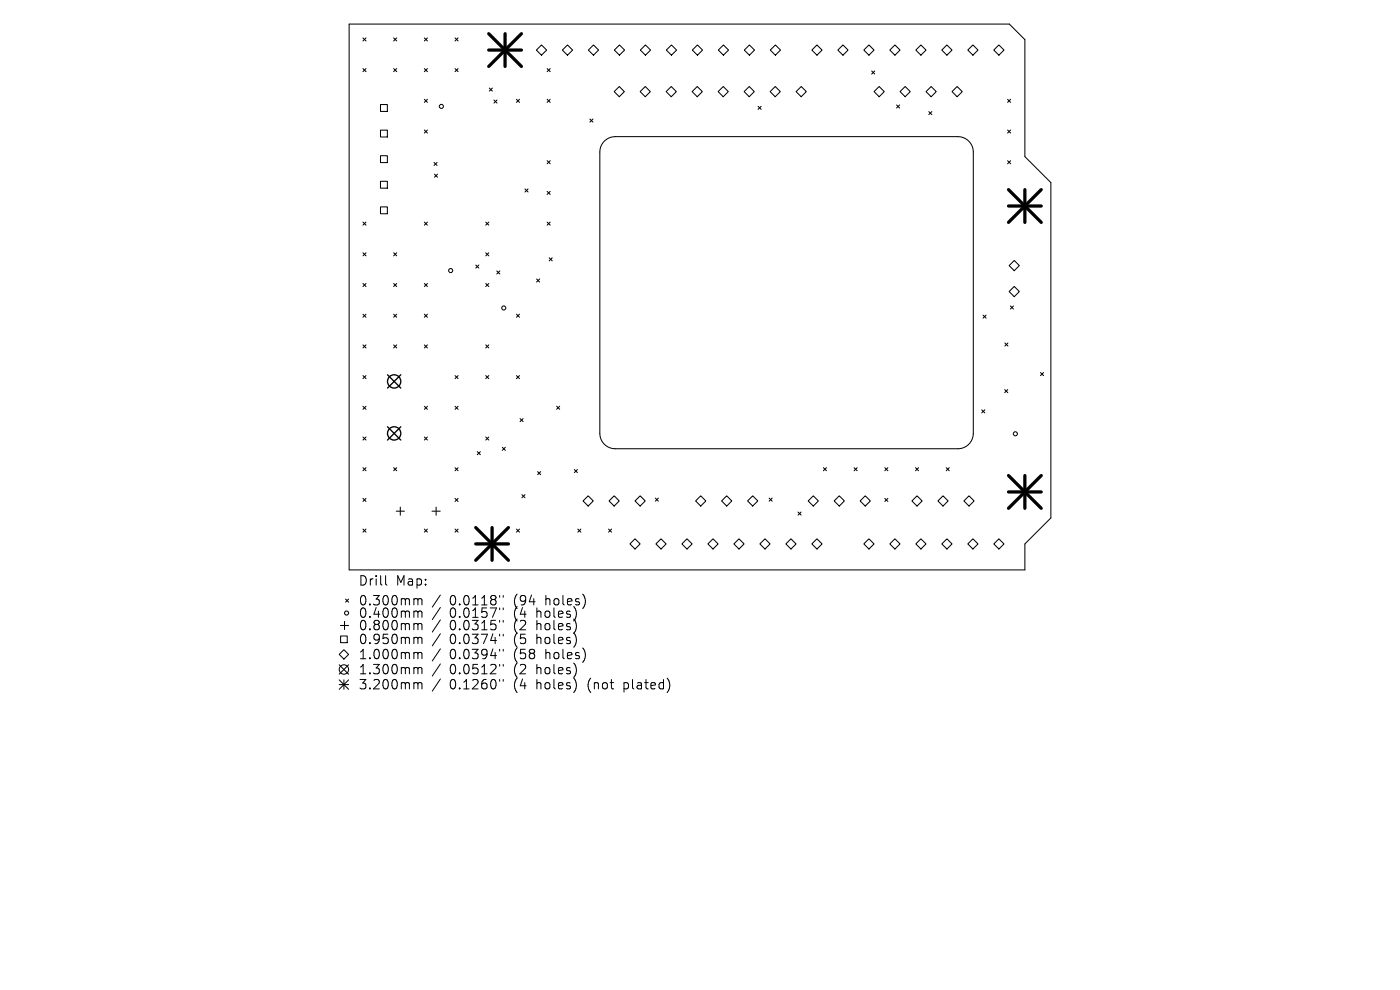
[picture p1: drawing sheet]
<svg xmlns="http://www.w3.org/2000/svg" width="297mm" height="210mm" viewBox="0 0 297 210" stroke-linecap="round" stroke-linejoin="round" font-family="sans-serif">
<defs><g id="words">
<g font-size="2.8">
<text x="76" y="124.5">Drill</text>
<text x="84" y="124.5">Map:</text>
<text x="76" y="128.7">0.300mm</text>
<text x="76" y="131.3">0.400mm</text>
<text x="95.4" y="128.7">0.0118&quot;</text>
<text x="95.4" y="131.3">0.0157&quot;</text>
<text x="109.1" y="128.7">(94</text>
<text x="109.1" y="131.3">(4</text>
<text x="114.1" y="131.3">holes)</text>
<text x="116" y="128.7">holes)</text>
<text x="76" y="134">0.800mm</text>
<text x="76" y="136.9">0.950mm</text>
<text x="95.4" y="134">0.0315&quot;</text>
<text x="95.4" y="136.9">0.0374&quot;</text>
<text x="109.1" y="134">(2</text>
<text x="109.1" y="136.9">(5</text>
<text x="114.1" y="134">holes)</text>
<text x="114.1" y="136.9">holes)</text>
<text x="76" y="140.1">1.000mm</text>
<text x="76" y="143.3">1.300mm</text>
<text x="95.4" y="140.1">0.0394&quot;</text>
<text x="95.4" y="143.3">0.0512&quot;</text>
<text x="109.1" y="140.1">(58</text>
<text x="109.1" y="143.3">(2</text>
<text x="114.1" y="143.3">holes)</text>
<text x="116" y="140.1">holes)</text>
<text x="76" y="146.5">3.200mm</text>
<text x="95.4" y="146.5">0.1260&quot;</text>
<text x="109.1" y="146.5">(4</text>
<text x="114.1" y="146.5">holes)</text>
<text x="125.1" y="146.5">(not</text>
<text x="133" y="146.5">plated)</text>
</g>
</g></defs>
<g fill="none" stroke="#000" stroke-width=".22">
<path d="M74.1 5.1h140l3.3 3.3v24.8l5.5 5.5v71.2l-5.5 5.5v5.5h-143.3zM77 8l.6 .7M77 14.6l.6 .6M77.6 8l-.6 .7M77.6 14.6l-.6 .6M83.5 14.6l.7 .6M83.5 8l.7 .7M84.2 8l-.7 .7M84.2 14.6l-.7 .6M90 14.6l.7 .6M90 8l.7 .7M90.7 8l-.7 .7"/>
<path d="M90.7 14.6l-.7 .6M96.5 14.6l.7 .6M96.5 8l.7 .7M97.2 8l-.7 .7M97.2 14.6l-.7 .6M103.8 18.7l.7 .6M104.5 18.7l-.7 .6M113.8 10.6l1.1-1.1 1.1 1.1-1.1 1.1zM116.1 14.6l.6 .6M116.7 14.6l-.6 .6M119.3 10.6l1.1-1.1 1.1 1.1-1.1 1.1zM124.8 10.6l1.1-1.1 1.1 1.1-1.1 1.1z"/>
<path d="M130.3 10.6l1.1-1.1 1.1 1.1-1.1 1.1zM131.4 18.3l1.1 1.1-1.1 1.1-1.1-1.1zM135.8 10.6l1.1-1.1 1.1 1.1-1.1 1.1zM136.9 18.3l1.1 1.1-1.1 1.1-1.1-1.1zM141.4 10.6l1-1.1 1.1 1.1-1.1 1.1zM142.4 18.3l1.1 1.1-1.1 1.1-1.1-1.1zM146.8 19.4l1.1-1.1 1.1 1.1-1.1 1.1zM146.9 10.6l1.1-1.1 1 1.1-1 1.1zM152.4 10.6l1.1-1.1 1.1 1.1-1.1 1.1zM153.4 18.3l1.1 1.1-1.1 1.1-1.1-1.1zM157.9 10.6l1.1-1.1 1.1 1.1-1.1 1.1zM158.9 18.3l1.1 1.1-1.1 1.1-1-1.1z"/>
<path d="M163.4 10.6l1.1-1.1 1.1 1.1-1.1 1.1zM164.5 18.3l1 1.1-1 1.1-1.1-1.1zM168.9 19.4l1.1-1.1 1.1 1.1-1.1 1.1zM172.2 10.6l1.1-1.1 1.1 1.1-1.1 1.1zM177.7 10.6l1.1-1.1 1.1 1.1-1.1 1.1zM183.3 10.6l1-1.1 1.1 1.1-1.1 1.1zM184.9 15.1l.7 .6M185.6 15.1l-.7 .6M186.5 18.3l1.1 1.1-1.1 1.1-1.1-1.1zM188.8 10.6l1.1-1.1 1 1.1-1 1.1zM190.9 19.4l1.1-1.1 1.1 1.1-1.1 1.1zM194.3 10.6l1.1-1.1 1.1 1.1-1.1 1.1z"/>
<path d="M197.5 18.3l1.1 1.1-1.1 1.1-1-1.1zM199.8 10.6l1.1-1.1 1.1 1.1-1.1 1.1zM202 19.4l1.1-1.1 1 1.1-1 1.1zM205.3 10.6l1.1-1.1 1.1 1.1-1.1 1.1zM210.8 10.6l1.1-1.1 1.1 1.1-1.1 1.1zM80.7 22.2h1.5v1.4h-1.5zM80.7 27.6h1.5v1.5h-1.5zM80.7 33h1.5v1.5h-1.5zM80.7 38.5h1.5v1.4h-1.5zM90 21.1l.7 .6M90 27.6l.7 .6M90.7 21.1l-.7 .6"/>
<path d="M90.7 27.6l-.7 .6M92.1 34.5l.6 .6M92.2 36.9l.6 .7M92.7 34.5l-.6 .6M92.8 36.9l-.6 .7M104.8 21.2l.6 .7M105.4 21.2l-.6 .7M109.6 21.1l.6 .6M110.2 21.1l-.6 .6M116.1 21.1l.6 .6M116.1 34.1l.6 .6M116.7 21.1l-.6 .6"/>
<path d="M116.7 34.1l-.6 .6M125.1 25.2l.7 .7M125.8 25.2l-.7 .7M128.3 29.8a3.3 3.3 0 0 1 2.2-.8h72.7a3.3 3.3 0 0 1 3.3 3.2v59.7a3.3 3.3 0 0 1-3.3 3.3h-72.7a3.3 3.3 0 0 1-3.3-3.3v-59.7a3.3 3.3 0 0 1 1.1-2.4zM160.8 22.6l.7 .6M161.5 22.6l-.7 .6M190.2 22.3l.7 .6M190.9 22.3l-.7 .6M197 23.7l.7 .6M197.7 23.7l-.7 .6M213.8 21.1l.6 .6M213.8 27.6l.6 .6"/>
<path d="M213.8 34.1l.6 .6M214.4 21.1l-.6 .6M214.4 27.6l-.6 .6M214.4 34.1l-.6 .6M77 47.1l.6 .7M77 53.6l.6 .7M77.6 47.1l-.6 .7M77.6 53.6l-.6 .7M80.7 43.9h1.5v1.4h-1.5zM83.5 53.6l.7 .7M84.2 53.6l-.7 .7M90 47.1l.7 .7"/>
<path d="M90.7 47.1l-.7 .7M100.9 56.2l.7 .7M101.6 56.2l-.7 .7M103 47.1l.7 .7M103 53.6l.7 .7M103.7 47.1l-.7 .7M103.7 53.6l-.7 .7M105.4 57.5l.6 .6M106 57.5l-.6 .6M111.4 40.1l.6 .6M112 40.1l-.6 .6M113.8 59.2l.7 .6"/>
<path d="M114.5 59.2l-.7 .6M116.1 40.6l.6 .7M116.1 47.1l.6 .7M116.5 54.7l.7 .6M116.7 40.6l-.6 .7M116.7 47.1l-.6 .7M117.2 54.7l-.7 .6M215.2 55.3l1 1-1 1.1-1.1-1.1zM77 60.1l.6 .7M77 66.6l.6 .7M77 73.2l.6 .6M77 79.7l.6 .6"/>
<path d="M77.6 60.1l-.6 .7M77.6 66.6l-.6 .7M77.6 73.2l-.6 .6M77.6 79.7l-.6 .6M83.5 60.1l.7 .7M83.5 66.6l.7 .7M83.5 73.2l.7 .6M84.2 60.1l-.7 .7M84.2 66.6l-.7 .7M84.2 73.2l-.7 .6M90 60.1l.7 .7M90 66.6l.7 .7"/>
<path d="M90 73.2l.7 .6M90.7 60.1l-.7 .7M90.7 73.2l-.7 .6M90.7 66.6l-.7 .7M96.5 79.7l.7 .6M97.2 79.7l-.7 .6M103 60.1l.7 .7M103 73.2l.7 .6M103 79.7l.7 .6M103.7 60.1l-.7 .7M103.7 73.2l-.7 .6M103.7 79.7l-.7 .6"/>
<path d="M109.6 66.6l.6 .7M109.6 79.7l.6 .6M110.2 66.6l-.6 .7M110.2 79.7l-.6 .6M208.5 66.8l.7 .7M209.2 66.8l-.7 .7M213.2 72.8l.6 .6M213.8 72.8l-.6 .6M214.3 64.9l.7 .7M215 64.9l-.7 .7M215.2 60.8l1 1.1-1 1-1.1-1zM220.7 79l.7 .7"/>
<path d="M221.4 79l-.7 .7M77 86.2l.6 .6M77 92.7l.6 .6M77 99.2l.6 .7M77.6 86.2l-.6 .6M77.6 92.7l-.6 .6M77.6 99.2l-.6 .7M83.5 99.2l.7 .7M84.2 99.2l-.7 .7M90 86.2l.7 .6M90 92.7l.7 .6M90.7 86.2l-.7 .6"/>
<path d="M90.7 92.7l-.7 .6M96.5 86.2l.7 .6M96.5 99.2l.7 .7M97.2 86.2l-.7 .6M97.2 99.2l-.7 .7M101.3 95.8l.6 .7M101.9 95.8l-.6 .7M103 92.7l.7 .6M103.7 92.7l-.7 .6M106.6 94.9l.6 .6M107.2 94.9l-.6 .6M110.3 88.8l.7 .6"/>
<path d="M111 88.8l-.7 .6M118.1 86.2l.6 .6M118.7 86.2l-.6 .6M121.8 99.6l.7 .7M122.5 99.6l-.7 .7M174.7 99.2l.6 .7M175.3 99.2l-.6 .7M181.2 99.2l.6 .7M181.8 99.2l-.6 .7M187.7 99.2l.7 .7M188.4 99.2l-.7 .7M194.2 99.2l.7 .7"/>
<path d="M194.9 99.2l-.7 .7M200.7 99.2l.7 .7M201.4 99.2l-.7 .7M208.3 86.9l.6 .7M208.9 86.9l-.6 .7M213.1 82.6l.7 .7M213.8 82.6l-.7 .7M77 105.7l.6 .7M77 112.2l.6 .7M77.6 105.7l-.6 .7M77.6 112.2l-.6 .7M84.1 108.4h1.7"/>
<path d="M84.9 107.6v1.7M90 112.2l.7 .7M90.7 112.2l-.7 .7M91.6 108.4h1.8M92.5 107.6v1.7M96.5 105.7l.7 .7M96.5 112.2l.7 .7M97.2 105.7l-.7 .7M97.2 112.2l-.7 .7M109.6 112.2l.6 .7M110.2 112.2l-.6 .7M110.7 104.9l.7 .7"/>
<path d="M111.4 104.9l-.7 .7M114 100l.7 .7M114.7 100l-.7 .7M122.6 112.2l.6 .7M123.2 112.2l-.6 .7M123.7 106.3l1.1-1.1 1.1 1.1-1.1 1.1zM129.1 112.2l.6 .7M129.2 106.3l1.1-1.1 1.1 1.1-1.1 1.1zM129.7 112.2l-.6 .7M133.6 115.4l1.1-1.1 1.1 1.1-1.1 1.1zM134.7 106.3l1.1-1.1 1.1 1.1-1.1 1.1zM139 105.7l.7 .6"/>
<path d="M139.7 105.7l-.7 .6M140.2 114.3l1.1 1.1-1.1 1.1-1.1-1.1zM144.7 115.4l1-1.1 1.1 1.1-1.1 1.1zM147.6 106.3l1.1-1.1 1 1.1-1 1.1zM151.3 114.3l1 1.1-1 1.1-1.1-1.1zM153.1 106.3l1.1-1.1 1.1 1.1-1.1 1.1zM155.7 115.4l1.1-1.1 1.1 1.1-1.1 1.1zM158.6 106.3l1.1-1.1 1.1 1.1-1.1 1.1zM161.2 115.4l1.1-1.1 1.1 1.1-1.1 1.1zM163.2 105.7l.6 .6M163.8 105.7l-.6 .6M166.7 115.4l1.1-1.1 1.1 1.1-1.1 1.1z"/>
<path d="M169.3 108.6l.6 .7M169.9 108.6l-.6 .7M171.4 106.3l1.1-1.1 1.1 1.1-1.1 1.1zM173.3 114.3l1.1 1.1-1.1 1.1-1.1-1.1zM178 105.2l1.1 1.1-1.1 1.1-1-1.1zM182.5 106.3l1.1-1.1 1 1.1-1 1.1zM184.3 114.3l1.1 1.1-1.1 1.1-1-1.1zM187.7 105.7l.7 .7M188.4 105.7l-.7 .7M189.9 114.3l1 1.1-1 1.1-1.1-1.1zM194.5 105.2l1.1 1.1-1.1 1.1-1-1.1zM195.4 114.3l1.1 1.1-1.1 1.1-1.1-1.1z"/>
<path d="M200.1 105.2l1 1.1-1 1.1-1.1-1.1zM200.9 114.3l1.1 1.1-1.1 1.1-1.1-1.1zM205.6 105.2l1.1 1.1-1.1 1.1-1.1-1.1zM206.4 114.3l1.1 1.1-1.1 1.1-1.1-1.1zM211.9 114.3l1.1 1.1-1.1 1.1-1.1-1.1zM72.2 132.7h1.8M72.3 134.9h1.4v1.4h-1.4zM73 137.8l1 1-1 1-1-1zM73.1 131.8v1.8M73.3 127.1l.7 .6M74 127.1l-.7 .6M72 141l2 2"/>
<path d="M72 144.2l2 2M72 145.2h2M73 144.2v2M74 141l-2 2M74 144.2l-2 2"/>
<circle cx="93.6" cy="22.6" r=".43"/>
<circle cx="95.6" cy="57.4" r=".43"/>
<circle cx="106.9" cy="65.3" r=".43"/>
<circle cx="215.4" cy="92" r=".43"/>
<circle cx="73.5" cy="130" r=".43"/>
<circle cx="73" cy="142" r="1"/>
</g>
<g fill="none" stroke="#000" stroke-width=".28">
<path d="M82.2 79.5l2.8 2.8M85 79.5l-2.8 2.8M82.2 90.5l2.8 2.8M85 90.5l-2.8 2.8"/>
<circle cx="83.6" cy="91.9" r="1.41"/>
<circle cx="83.6" cy="80.9" r="1.41"/>
</g>
<g fill="none" stroke="#000" stroke-width=".69">
<path d="M103.7 7.1l6.9 7M103.7 10.6h6.9M107.1 7.1v7M110.6 7.1l-6.9 7M213.9 40.2l7 7M213.9 43.7h7M217.4 40.2v7M220.9 40.2l-7 7M100.9 111.9l7 7M100.9 115.4h7M104.4 111.9v7M107.9 111.9l-7 7"/>
<path d="M213.9 100.9l7 6.9M213.9 104.4h7M217.4 100.9v6.9M220.9 100.9l-7 6.9"/>
</g>
<g fill="none" stroke="#000" stroke-width=".21">
<path d="M81.8 122.1v1.7l.3 .3M88.1 127l.5 .1 .1 .2M88.1 129.6h.3l.3 .3M88.1 132.3h.3l.3 .3M88.1 135.2h.3l.3 .3M88.1 138.4l.5 .1 .1 .2M88.7 127.3l.2-.3 .5 .1 .1 1.2M88.7 127.3v1M88.7 129.9v1.1M88.7 132.6v1M88.7 135.5v1M88.7 138.7v1"/>
<path d="M88.7 129.9l.2-.3 .5 .1 .1 1.3M88.7 132.6l.2-.3 .5 .1 .1 1.2M88.7 135.5l.2-.3 .5 .1 .1 1.2M88.7 138.7l.2-.3 .5 .1 .1 1.2M93.4 126.2l-1.7 2.6M93.4 128.9l-1.7 2.5M93.4 131.5l-1.7 2.6M93.4 134.4l-1.7 2.6M93.4 137.6l-1.7 2.6M106 126.3v.4M106 129v.3M106 131.6v.4"/>
<path d="M106 134.5v.4M106 137.7v.4M106.8 126.3v.4M106.8 129v.3M106.8 131.6v.4M106.8 134.5v.4M106.8 137.7v.4M88.1 141.6h.3l.3 .3M88.1 144.8l.5 .1 .1 .2M88.7 141.9v1M88.7 145.1v1M88.7 141.9l.2-.3 .5 .1 .1 1.2"/>
<path d="M88.7 145.1l.2-.3 .5 .1 .1 1.2M93.4 140.8l-1.7 2.6M93.4 144l-1.7 2.6M106 140.9v.4M106 144.1v.4M106.8 140.9v.4M106.8 144.1v.4"/>
</g>
<use href="#words"/>
</svg>
